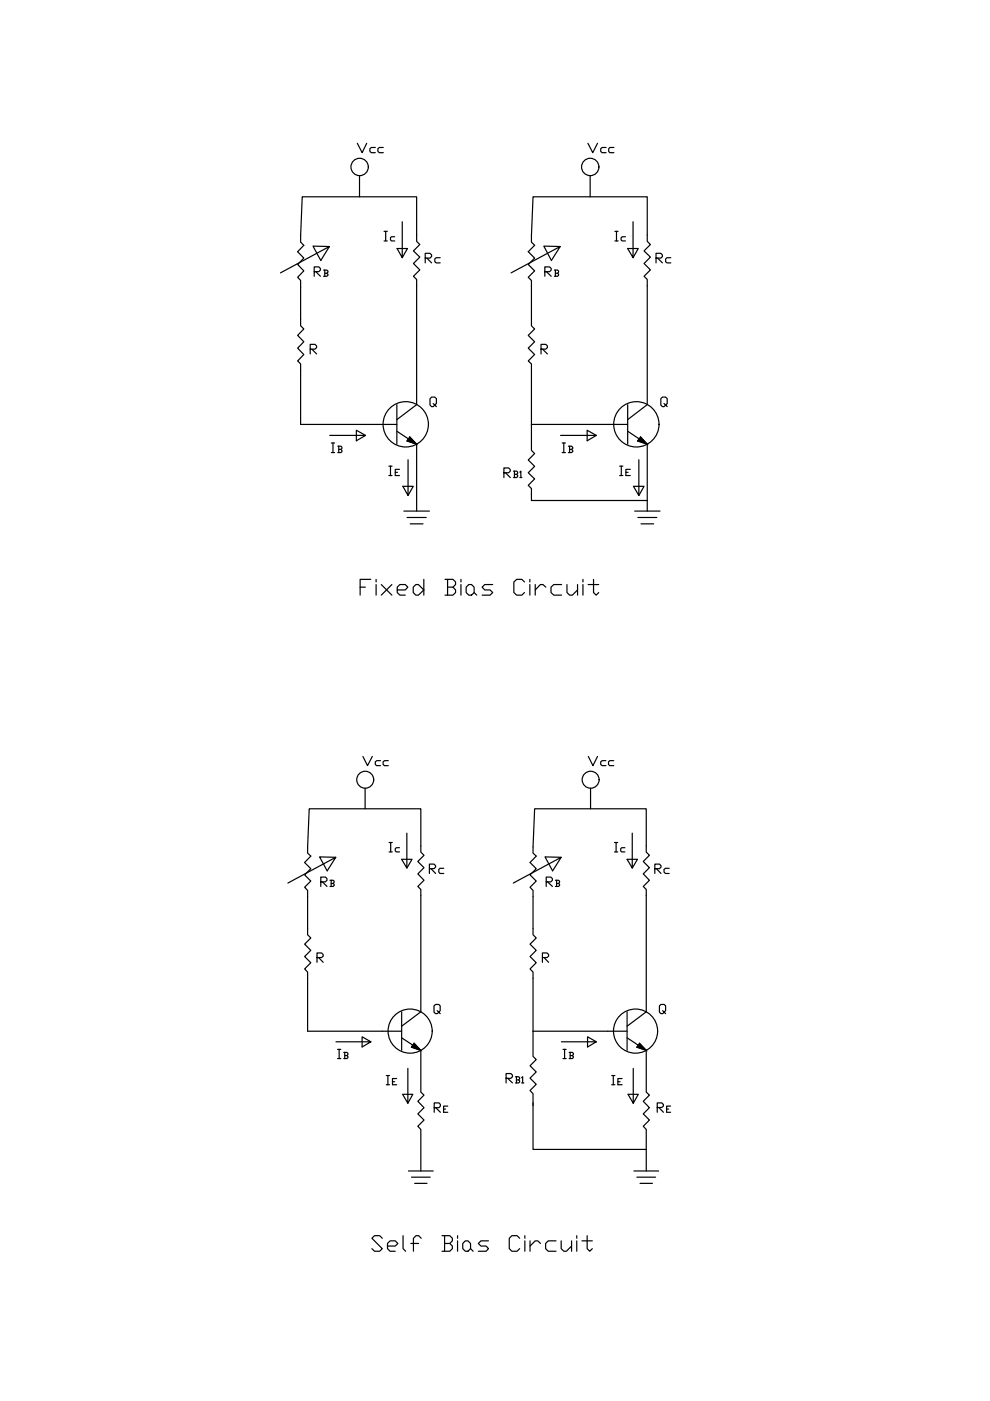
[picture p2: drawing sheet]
<svg xmlns="http://www.w3.org/2000/svg" width="210mm" height="297mm" viewBox="0 0 210 297" stroke-linecap="round" stroke-linejoin="round" font-family="sans-serif">
<defs><g id="words">
<g font-size="6.6">
<text x="75.1" y="127.4">Fixed Bias Circuit</text>
<text x="77.6" y="266.3">Self Bias Circuit</text>
</g>
<g font-size="4.9">
<text x="88.9" y="56.8">Rcc</text>
<text x="137.9" y="56.8">Rcc</text>
<text x="137.6" y="186.3">Rcc</text>
</g>
</g></defs>
<!-- layer: 0 -->
<g fill="none" stroke="#000" stroke-width=".25">
<path d="M75.8 30.4l1 2 1-2M76.2 37.3v4.4M79.6 31.3h-.9l-.3 .2v.6l.3 .3h.9M81.3 31.3h-.9l-.3 .2v.6l.3 .3h.9M124.7 30.4l1 2 1-2M125.1 37.3v4.4M128.5 31.3h-.8l-.3 .2v.6l.3 .3h.8M130.2 31.3h-.9l-.2 .2v.6l.2 .3h.9M66.6 57.6h1l.3-.3v-.4l-.3-.3h-1v2M67 57.6l.9 1M68.6 57.3h.7l.2 .2-.2 .4M68.9 57.9h.4l.2 .3v.2l-.2 .2h-.7"/>
<path d="M68.9 57.3v1.3M69.8 52.3l-3.4-.1 1.6 3 1.8-2.9-10.3 5.6M81.4 49.1h.7M81.4 51.1h.7M81.8 49.1v2M83.7 50.2h-.7l-.2 .2v.5l.2 .2h.7M85.3 47v7.6l-1.1-1.9h2.2l-1.1 1.9M115.5 57.6h1l.4-.3v-.4l-.4-.3h-1v2M115.9 57.6l1 1M117.5 57.3h.7l.2 .2-.2 .4M117.8 57.9h.4l.2 .5-.2 .2h-.7M117.8 57.3v1.3"/>
<path d="M118.8 52.3l-3.5-.1 1.6 3 1.9-2.9-10.4 5.6M130.4 49.1h.6M130.4 51.1h.6M130.7 49.1v2M132.6 50.2h-.7l-.2 .2v.5l.2 .2h.7M134.2 47v7.6l-1.1-1.9h2.2l-1.1 1.9M65.8 74h1l.3-.3v-.4l-.3-.3h-1v2M66.1 74l1 1M114.7 74h1l.4-.3v-.4l-.4-.3h-1v2M115 74l1.1 1M69.9 92.3h7.6l-1.9 1.2v-2.3l1.9 1.1M70.3 93.9h.6"/>
<path d="M70.3 96h.6M70.6 93.9v2.1M71.6 94.6h.7l.2 .3-.2 .4M71.8 95.3h.5l.2 .4-.2 .3h-.7M71.8 94.6v1.4M82.5 98.8h.6M82.8 98.8v2M84.1 89l4.2-3.2v-26.5l-.6-.7 1.3-1.4-1.3-1.3 1.3-1.4-1.3-1.3 1.3-1.4-.7-.6v-9.5h-24.2l-.4 9.6 .7 .7-1.3 1.4 1.3 1.3-1.3 1.4 1.3 1.3-1.3 1.4 .6 .7v9.6l.7 .7-1.3 1.3 1.3 1.4-1.3 1.3 1.3 1.4-1.3 1.3 .6 .7v12.8h20.4M84.1 91.4l2.5 1.6-.3 .5 2 .7-1.4-1.6M84.1 85.8v8.4M84.7 99.5h-.9v1.3h.9M86.5 97.5v7.6l-1.1-2h2.2l-1.1 2"/>
<path d="M88.3 94.2v14.2M91.8 85.5l.4 .4-.4 .3h-.3l-.3-.3v-1.4l.3-.3h.7l.3 .3v1l-.3 .4 .3 .3M108.9 99.9h.6l.3 .2-.3 .5M109.1 99.9v1.3M112.7 90v5.5l.7 .7-1.4 1.3 1.4 1.4-1.4 1.3 1.4 1.3-1.4 1.4 .7 .7v2.5h24.5M112.7 90h20.4M118.9 92.3h7.5l-1.9 1.2v-2.3l1.9 1.1M119.2 93.9h.7M119.2 96h.7M119.5 93.9v2.1M120.5 94.6h.7l.2 .3v.2l-.2 .2M120.8 95.3h.4l.2 .4-.2 .3h-.7"/>
<path d="M120.8 94.6v1.4M131.4 98.8h.7M131.7 98.8v2M133.1 89l4.1-3.2v-26.5l-.6-.7 1.3-1.4-1.3-1.3 1.3-1.4-1.3-1.3 1.3-1.4-.7-.6v-9.5h-24.2l-.3 9.6 .7 .7-1.4 1.4 1.4 1.3-1.4 1.4 1.4 1.3-1.4 1.4 .7 .7v9.6l.7 .7-1.4 1.3 1.4 1.4-1.4 1.3 1.4 1.4-1.4 1.3 .7 .7v12.8M133.1 91.4l2.4 1.6-.3 .5 2 .7-1.4-1.6M133.1 85.8v8.4M133.6 99.5h-.9v1.3h.9M135.5 97.5v7.6l-1.2-2h2.3l-1.1 2M137.2 94.2v14.2M140.8 85.5l.3 .4-.3 .3h-.4l-.3-.3v-1.4l.3-.3h.7l.4 .3v1l-.4 .4 .4 .3M82.5 100.8h.6M83.8 100.1h.5"/>
<path d="M85.6 108.4h5.4M86.3 109.7h4.1M87 111.1h2.7M106.8 100.2h1.1l.3-.3v-.3l-.3-.4h-1.1v2M107.2 100.2l1 1M109.1 100.6h.4l.3 .4-.3 .2h-.6M110.2 100.1l.2-.2v1.3M110.2 101.2h.4M131.4 100.8h.7M132.7 100.1h.5M134.6 108.4h5.3M135.2 109.7h4.1"/>
<path d="M135.9 111.1h2.7M76.9 160.4l1 1.9 1-1.9M77.4 167.1v4.4M80.7 161.3h-.8l-.3 .2v.6l.3 .2h.8M82.3 161.3h-.8l-.3 .2v.6l.3 .2h.8M82.5 178.6h.7M82.8 178.6v2M84.7 179.7h-.7l-.2 .2v.5l.2 .2h.7M86.3 176.6v7.5l-1.1-1.9h2.2l-1.1 1.9M124.7 160.4l1 1.9 1-1.9M125.2 167.1v4.4M128.5 161.3h-.8l-.3 .2v.6l.3 .2h.8"/>
<path d="M130.1 161.3h-.8l-.3 .2v.6l.3 .2h.8M130.3 178.6h.7M130.6 178.6v2M132.5 179.7h-.7l-.2 .2v.5l.2 .2h.7M134.1 176.6v7.5l-1.1-1.9h2.2l-1.1 1.9M68 187h1l.3-.4v-.3l-.3-.3h-1v1.9M68.4 187l.9 .9M70 186.6h.6l.3 .2-.3 .5M70.2 187.3h.4l.3 .4-.3 .2h-.6M70.2 186.6v1.3M71.2 181.8l-3.4-.1 1.6 2.9 1.8-2.8-10.2 5.4M82.5 180.6h.7"/>
<path d="M91 184.2h1l.4-.4v-.3l-.4-.3h-1v2M91.4 184.2l1 1M94.1 184.1h-.8l-.3 .2v.6l.3 .3h.8M115.8 187h1l.3-.4v-.3l-.3-.3h-1v1.9M116.1 187l1 .9M117.8 186.6h.6l.2 .2-.2 .5M118 187.3h.4l.2 .4-.2 .2h-.6M118 186.6v1.3M119 181.8l-3.4-.1 1.6 2.9 1.8-2.8-10.2 5.4M130.3 180.6h.7M67.2 203h1l.3-.3v-.3l-.3-.4h-1v2M67.5 203l1 1"/>
<path d="M85.2 217.6l4-3.1v-25.9l-.6-.7 1.3-1.3-1.3-1.3 1.3-1.3-1.3-1.3 1.3-1.4-.7-.6v-9.2h-23.6l-.4 9.4 .7 .6-1.3 1.4 1.3 1.3-1.3 1.3 1.3 1.3-1.3 1.3 .6 .7v9.4l.7 .7-1.3 1.3 1.3 1.3-1.3 1.3 1.3 1.3-1.3 1.3 .6 .7v12.5h20M85.2 214.5v8.2M92.7 214.3l.3 .3-.3 .3h-.3l-.4-.3v-1.3l.4-.3h.6l.3 .3v1l-.3 .3 .3 .3M113 218.6v5.4l.7 .6-1.3 1.4 1.3 1.3-1.3 1.3 1.3 1.3-1.3 1.3 .6 .7v2.5M113 218.6h20M115 203h1l.3-.3v-.3l-.3-.4h-1v2M115.3 203l1 1M133 217.6l4-3.1v-25.9l-.6-.7 1.3-1.3-1.3-1.3 1.3-1.3-1.3-1.3 1.3-1.4-.7-.6v-9.2h-23.6l-.4 9.4 .7 .6-1.3 1.4 1.3 1.3-1.3 1.3 1.3 1.3-1.3 1.3 .6 .7v9.4l.7 .7-1.3 1.3 1.3 1.3-1.3 1.3 1.3 1.3-1.3 1.3 .6 .7v12.5M133 214.5v8.2M140.5 214.3l.3 .3-.3 .3h-.3l-.4-.3v-1.3l.4-.3h.6l.3 .3v1l-.3 .3 .3 .3M71.2 220.9h7.4l-1.8 1.1v-2.2l1.8 1.1M71.6 222.5h.6"/>
<path d="M71.6 224.4h.6M71.9 222.5v1.9M72.9 223.1h.7l.2 .2-.2 .5M73.1 223.8h.5l.2 .4-.2 .2h-.7M73.1 223.1v1.3M81.9 228h.7M81.9 230h.7M82.2 228v2M83.2 229.3h.5M84.1 228.7h-.9v1.3h.9M85.2 220l2.3 1.6-.3 .4 2 .7-1.4-1.5M86.5 226.5v7.4l-1.1-1.9h2.1l-1 1.9"/>
<path d="M89.2 222.7v8.8l.7 .7-1.3 1.3 1.3 1.4-1.3 1.3 1.3 1.3-1.3 1.3 .6 .7v8.8M92.1 234.9h1l.3-.4v-.3l-.3-.4h-1v2M92.4 234.9l1 .9M94.1 235.1h.4M94.9 234.5h-.8v1.3h.8M107.3 228.6h1l.4-.3v-.3l-.4-.4h-1v2M107.6 228.6l1.1 1M109.3 228.3h.7l.2 .2-.2 .5M109.5 229h.5l.2 .4-.2 .2h-.7M109.5 228.3v1.3M110.6 228.5l.2-.2v1.3M110.6 229.6h.5"/>
<path d="M113 233.8v9.9h24M119 220.9h7.4l-1.8 1.1v-2.2l1.8 1.1M119.4 222.5h.6M119.4 224.4h.6M119.7 222.5v1.9M120.7 223.1h.7l.2 .2-.2 .5M120.9 223.8h.5l.2 .4-.2 .2h-.7M120.9 223.1v1.3M129.7 228h.7M129.7 230h.7M130 228v2M131 229.3h.5"/>
<path d="M131.9 228.7h-.9v1.3h.9M133 220l2.3 1.6-.3 .4 2 .7-1.4-1.5M134.3 226.5v7.4l-1.1-1.9h2.1l-1 1.9M137 222.7v8.8l.7 .7-1.3 1.3 1.3 1.4-1.3 1.3 1.3 1.3-1.3 1.3 .6 .7v8.8M139.3 234.8h1l.4-.3v-.3l-.4-.4h-1v2M139.7 234.8l1 1M141.3 235.1h.5M142.2 234.5h-.9v1.3h.9M86.6 248.3h5.2M87.2 249.6h4M87.9 250.9h2.6M134.4 248.3h5.2"/>
<path d="M135 249.6h4M135.7 250.9h2.6"/>
<circle cx="76.2" cy="35.4" r="1.84"/>
<circle cx="125.1" cy="35.4" r="1.84"/>
<circle cx="86" cy="90" r="4.8"/>
<circle cx="134.9" cy="90" r="4.8"/>
<circle cx="77.4" cy="165.3" r="1.8"/>
<circle cx="125.2" cy="165.3" r="1.8"/>
<circle cx="87" cy="218.6" r="4.7"/>
<circle cx="134.8" cy="218.6" r="4.7"/>
</g>
<path d="M86.9 92.6l1.4 1.6-2-.7zM135.8 92.6l1.4 1.6-2-.7zM87.8 221.2l1.4 1.5-2-.7zM135.6 221.2l1.4 1.5-2-.7z" fill="#000" stroke="#000" stroke-width=".21"/>
<use href="#words"/>
</svg>
